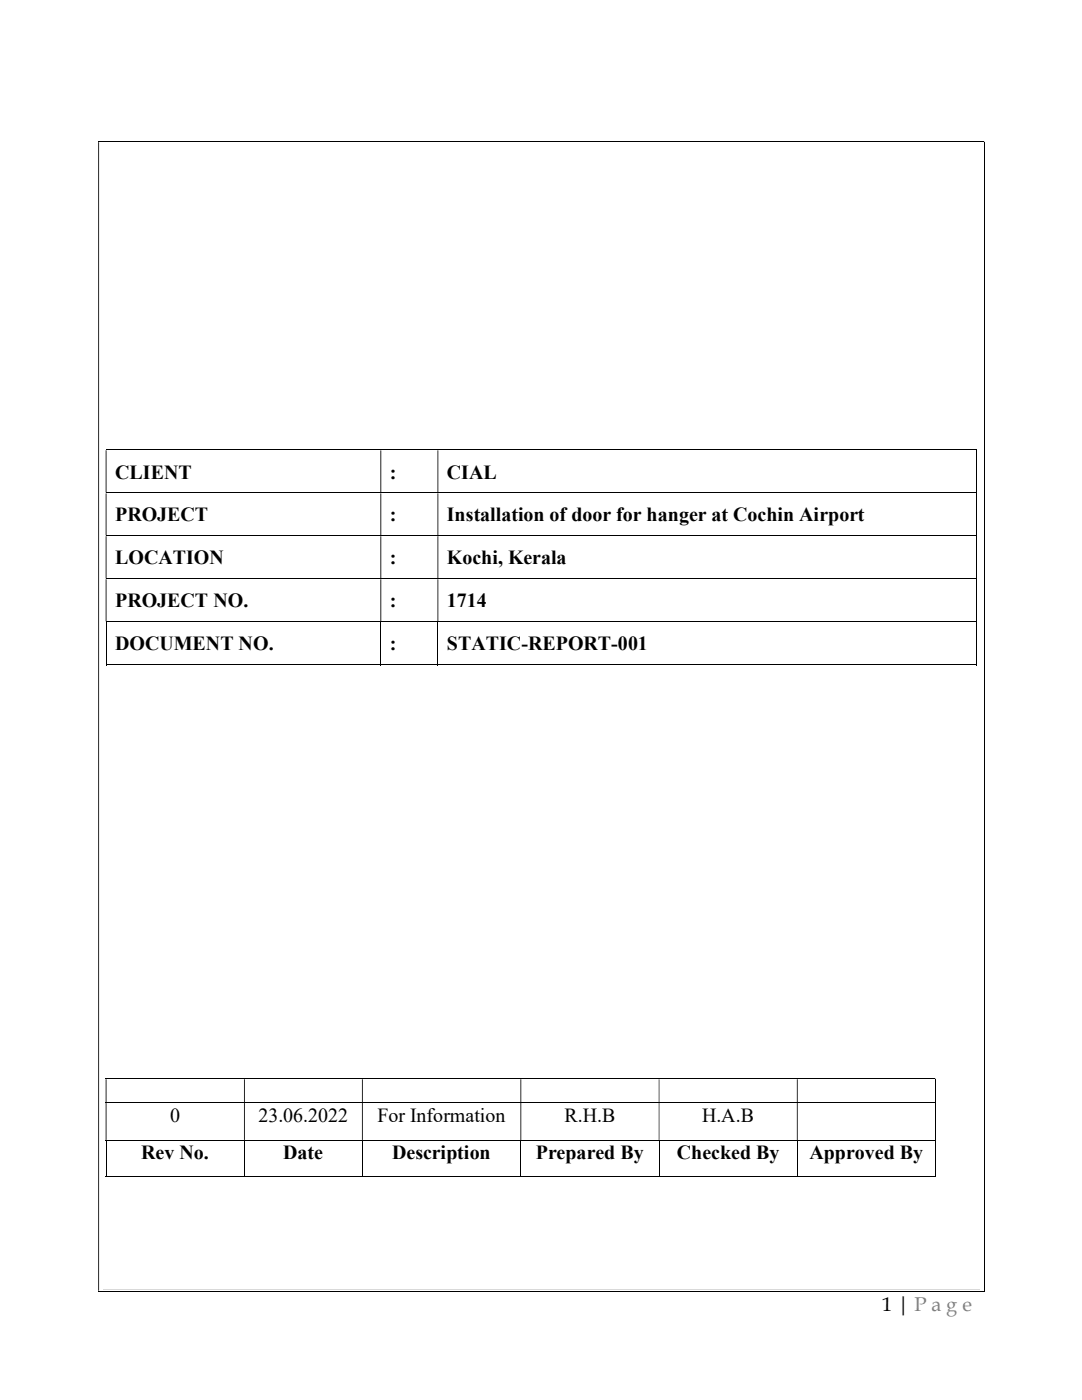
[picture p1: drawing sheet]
<svg xmlns="http://www.w3.org/2000/svg" width="216mm" height="279mm" viewBox="0 0 216 279" stroke-linecap="round" stroke-linejoin="round" font-family="sans-serif">
<defs><g id="words">
<g font-size="4">
<text x="23" y="95.5">CLIENT</text>
<text x="77.8" y="95.5">:</text>
<text x="89.1" y="95.5">CIAL</text>
<text x="23" y="104.1">PROJECT</text>
<text x="77.8" y="104.1">:</text>
<text x="89.1" y="104.1">Installation of door for hanger at Cochin Airport</text>
<text x="23" y="112.6">LOCATION</text>
<text x="77.8" y="112.6">:</text>
<text x="89.1" y="112.6">Kochi, Kerala</text>
<text x="23" y="121.2">PROJECT NO.</text>
<text x="77.8" y="121.2">:</text>
<text x="89.1" y="121.2">1714</text>
<text x="23" y="129.8">DOCUMENT NO.</text>
<text x="77.8" y="129.8">:</text>
<text x="89.1" y="129.8">STATIC-REPORT-001</text>
<text x="34" y="223.9">0</text>
<text x="51.6" y="223.9">23.06.2022</text>
<text x="75.3" y="223.9">For Information</text>
<text x="112.6" y="223.9">R.H.B</text>
<text x="140.1" y="223.9">H.A.B</text>
<text x="28.2" y="231.4">Rev No.</text>
<text x="56.5" y="231.4">Date</text>
<text x="78.2" y="231.4">Description</text>
<text x="106.9" y="231.4">Prepared By</text>
<text x="135.1" y="231.4">Checked By</text>
<text x="161.5" y="231.4">Approved By</text>
<text x="176" y="261.6">1 | P a g e</text>
</g>
</g></defs>
<path d="M20.6 257.4h174.9" fill="none" stroke="#d9d9d9" stroke-width=".2"/>
<g fill="none" stroke="#000" stroke-width=".2">
<path d="M19.6 28.3h176.7M196.4 28.4v229.2M21.1 89.8h173.7M21.1 98.4h173.7M194.9 89.9v8.4M194.9 98.5v8.3M21.1 106.9h173.7M21.1 115.5h173.7M194.9 107v8.4M194.9 115.6v8.4M21.1 124.1h173.7M21.1 132.7h54.8"/>
<path d="M21.2 124.2v8.6M76 124.2v8.6M76.1 132.7h11.2M87.4 124.2v8.6M87.5 132.7h107.3M194.9 124.2v8.6M21.1 215.3h165.5M186.7 215.4v4.6M21.1 220.1h165.5M21.1 227.6h165.5M21.1 234.7h27.6M21.2 227.7v7.1"/>
<path d="M48.8 227.7v7.1M48.9 234.7h23.3M72.3 227.7v7.1M72.4 234.7h31.4M103.9 227.7v7.1M104 234.7h27.4M131.5 227.7v7.1M131.6 234.7h27.4M159.1 227.7v7.1M159.2 234.7h27.4M186.7 220.1v7.4M186.7 227.7v7.1"/>
<path d="M19.6 257.7h176.7"/>
</g>
<g fill="#000">
<path d="M196.3 28.2l.1 .2zM19.6 28.4h.2v229.2h-.2z" fill-rule="evenodd"/>
<path d="M194.8 89.7h.1v.2h-.1zM21.1 89.9h.2v8.4h-.2zM75.9 89.9h.2v8.4h-.2zM87.3 89.9h.2v8.4h-.2z" fill-rule="evenodd"/>
<path d="M194.8 98.3h.1v.2h-.1zM21.1 98.5h.2v8.3h-.2zM75.9 98.5h.2v8.3h-.2zM87.3 98.5h.2v8.3h-.2z" fill-rule="evenodd"/>
<path d="M194.8 106.8h.1v.2h-.1zM21.1 107h.2v8.4h-.2zM75.9 107h.2v8.4h-.2zM87.3 107h.2v8.4h-.2z" fill-rule="evenodd"/>
<path d="M194.8 115.4h.1v.2h-.1zM21.1 115.6h.2v8.4h-.2zM75.9 115.6h.2v8.4h-.2zM87.3 115.6h.2v8.4h-.2z" fill-rule="evenodd"/>
<path d="M186.6 215.3l.1 .1zM21.1 215.4h.2v4.6h-.2zM48.7 215.4h.2v4.6h-.2zM72.2 215.4h.2v4.6h-.2zM103.8 215.4h.2v4.6h-.2zM131.4 215.4h.2v4.6h-.2zM159 215.4h.2v4.6h-.2z" fill-rule="evenodd"/>
<path d="M186.6 220l.1 .1zM21.1 220.1h.2v7.4h-.2zM48.7 220.1h.2v7.4h-.2zM72.2 220.1h.2v7.4h-.2zM103.8 220.1h.2v7.4h-.2zM131.4 220.1h.2v7.4h-.2zM159 220.1h.2v7.4h-.2z" fill-rule="evenodd"/>
</g>
<path d="M194.8 124h.1v.2h-.1zM194.8 132.6h.1v.2h-.1zM186.6 227.5h.1v.2h-.1zM186.6 234.7h.1v.1h-.1zM196.3 257.6l.1 .1z" fill="#000"/>
<use href="#words"/>
</svg>
